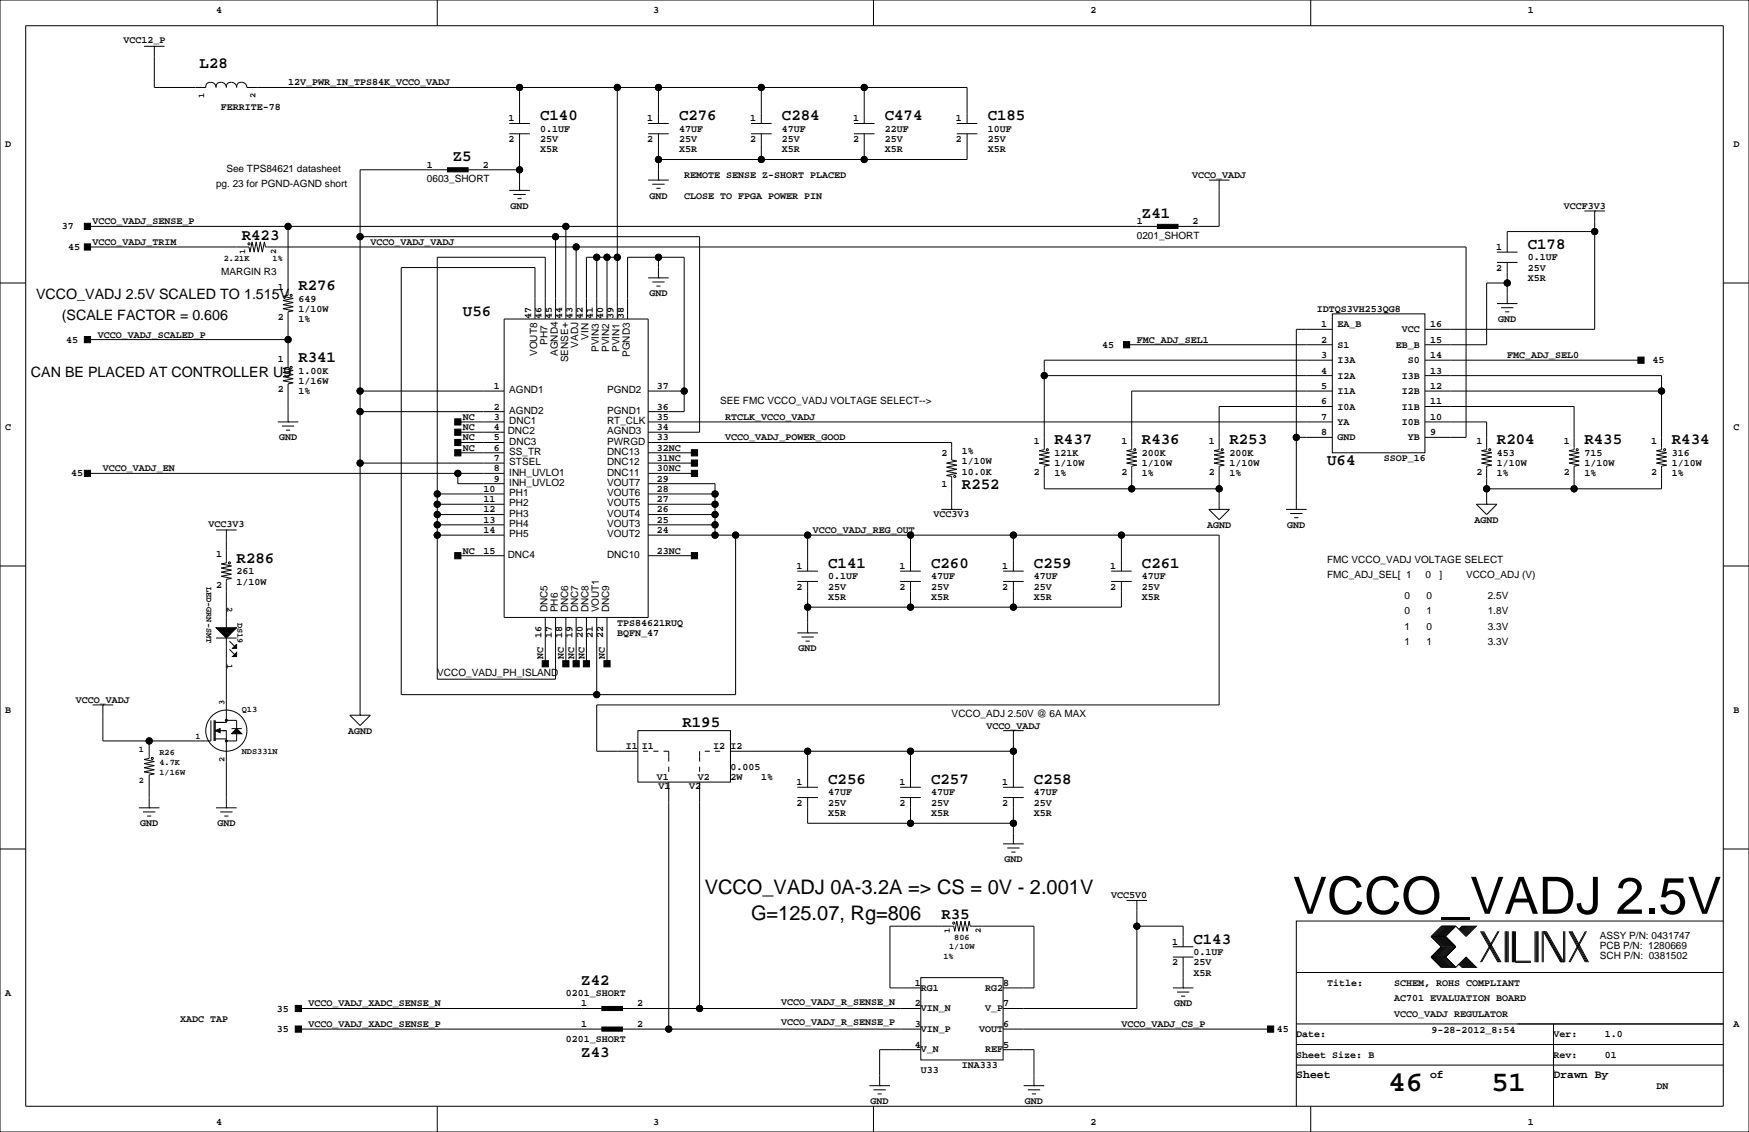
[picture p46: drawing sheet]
<svg xmlns="http://www.w3.org/2000/svg" width="432mm" height="279mm" viewBox="0 0 432 279" stroke-linecap="round" stroke-linejoin="round" font-family="sans-serif">
<defs><g id="words">
<text font-size="12.7" x="319.2" y="225.5">VCCO_VADJ 2.5V</text>
<g font-size="7.1">
<text x="342.8" y="269.3">46</text>
<text x="368.2" y="269.3">51</text>
</g>
<g font-size="4.9">
<text x="174" y="220.8">VCCO_VADJ 0A-3.2A =&gt; CS = 0V - 2.001V</text>
<text x="185.4" y="227.1">G=125.07, Rg=806</text>
</g>
<g font-size="3.9">
<text x="49.3" y="16.7">L28</text>
<text x="133.3" y="29.7">C140</text>
<text x="167.6" y="29.7">C276</text>
<text x="193" y="29.7">C284</text>
<text x="218.4" y="29.7">C474</text>
<text x="243.8" y="29.7">C185</text>
<text x="111.8" y="39.8">Z5</text>
<text x="281.9" y="53.8">Z41</text>
<text x="59.7" y="59.3">R423</text>
<text x="377.2" y="61.4">C178</text>
<text x="73.7" y="71.6">R276</text>
<text x="114.3" y="77.9">U56</text>
<text x="73.7" y="89.4">R341</text>
<text x="260.3" y="109.7">R437</text>
<text x="281.9" y="109.7">R436</text>
<text x="303.5" y="109.7">R253</text>
<text x="369.6" y="109.7">R204</text>
<text x="391.2" y="109.7">R435</text>
<text x="412.7" y="109.7">R434</text>
<text x="327.7" y="114.8">U64</text>
<text x="237.5" y="120.6">R252</text>
<text x="58.4" y="138.9">R286</text>
<text x="204.5" y="140.2">C141</text>
<text x="229.9" y="140.2">C260</text>
<text x="255.3" y="140.2">C259</text>
<text x="281.9" y="140.2">C261</text>
<text x="168.5" y="179.5">R195</text>
<text x="204.5" y="193.5">C256</text>
<text x="229.9" y="193.5">C257</text>
<text x="255.3" y="193.5">C258</text>
<text x="232.4" y="226.9">R35</text>
<text x="294.6" y="232.9">C143</text>
<text x="143.5" y="243">Z42</text>
<text x="143.5" y="260.8">Z43</text>
</g>
<g font-size="3.5">
<text x="8.9" y="73.9">VCCO_VADJ 2.5V SCALED TO 1.515V</text>
<text x="15.2" y="79">(SCALE FACTOR = 0.606</text>
<text x="7.6" y="92.9">CAN BE PLACED AT CONTROLLER U9</text>
</g>
<g font-size="2.8">
<text x="320" y="266.1">Sheet</text>
<text x="353.1" y="266.1">of</text>
<text x="383.5" y="266.1">Drawn By</text>
</g>
<g font-size="2.5">
<text x="53.3" y="3.3">4</text>
<text x="161.3" y="3.3">3</text>
<text x="269.2" y="3.3">2</text>
<text x="377.2" y="3.3">1</text>
<text x="30.5" y="10.7">VCC12_P</text>
<text x="71.1" y="21.1">12V_PWR_IN_TPS84K_VCCO_VADJ</text>
<text x="54.5" y="27.3">FERRITE-78</text>
<text x="125.5" y="30">1</text>
<text x="159.8" y="30">1</text>
<text x="185.2" y="30">1</text>
<text x="210.6" y="30">1</text>
<text x="236" y="30">1</text>
<text x="125.5" y="35.1">2</text>
<text x="133.3" y="32.5">0.1UF</text>
<text x="133.3" y="35.1">25V</text>
<text x="159.8" y="35.1">2</text>
<text x="167.6" y="32.5">47UF</text>
<text x="167.6" y="35.1">25V</text>
<text x="185.2" y="35.1">2</text>
<text x="193" y="32.5">47UF</text>
<text x="193" y="35.1">25V</text>
<text x="210.6" y="35.1">2</text>
<text x="218.4" y="32.5">22UF</text>
<text x="218.4" y="35.1">25V</text>
<text x="236" y="35.1">2</text>
<text x="243.8" y="32.5">10UF</text>
<text x="243.8" y="35.1">25V</text>
<text x="1.3" y="36.3">D</text>
<text x="105.4" y="41.4">1</text>
<text x="119.2" y="41.4">2</text>
<text x="133.3" y="37.6">X5R</text>
<text x="167.6" y="37.6">X5R</text>
<text x="193" y="37.6">X5R</text>
<text x="218.4" y="37.6">X5R</text>
<text x="243.8" y="37.6">X5R</text>
<text x="428" y="36.3">D</text>
<text x="53.3" y="46.3">pg. 23 for PGND-AGND short</text>
<text x="55.9" y="42.4">See TPS84621 datasheet</text>
<text x="105.4" y="45">0603_SHORT</text>
<text x="168.9" y="43.9">REMOTE SENSE Z-SHORT PLACED</text>
<text x="294.3" y="43.9">VCCO_VADJ</text>
<text x="126" y="51.6">GND</text>
<text x="160.3" y="49">GND</text>
<text x="168.9" y="49">CLOSE TO FPGA POWER PIN</text>
<text x="386.1" y="51.6">VCCF3V3</text>
<text x="15.2" y="56.6">37</text>
<text x="22.9" y="55.4">VCCO_VADJ_SENSE_P</text>
<text x="280.7" y="55.4">1</text>
<text x="280.7" y="59">0201_SHORT</text>
<text x="294.4" y="55.4">2</text>
<text x="16.8" y="61.7">45</text>
<text x="22.9" y="60.5">VCCO_VADJ_TRIM</text>
<text x="91.4" y="60.5">VCCO_VADJ_VADJ</text>
<text x="369.4" y="61.7">1</text>
<text x="377.2" y="64.3">0.1UF</text>
<text x="54.6" y="67.8">MARGIN R3</text>
<text x="68.6" y="71.5">1</text>
<text x="369.4" y="66.8">2</text>
<text x="377.2" y="66.8">25V</text>
<text x="377.2" y="69.3">X5R</text>
<text x="73.7" y="74.4">649</text>
<text x="73.7" y="77">1/10W</text>
<text x="160.3" y="73.2">GND</text>
<text x="325.1" y="77">IDTQS3VH253QG8</text>
<text x="24.1" y="83.3">VCCO_VADJ_SCALED_P</text>
<text x="68.6" y="79.1">2</text>
<text x="73.7" y="79.5">1%</text>
<text x="131.2" y="78.7" transform="rotate(-90 131.2 78.7)">47</text>
<text x="133.7" y="78.7" transform="rotate(-90 133.7 78.7)">46</text>
<text x="136.2" y="78.7" transform="rotate(-90 136.2 78.7)">45</text>
<text x="138.8" y="78.7" transform="rotate(-90 138.8 78.7)">44</text>
<text x="141.3" y="78.7" transform="rotate(-90 141.3 78.7)">43</text>
<text x="143.9" y="78.7" transform="rotate(-90 143.9 78.7)">42</text>
<text x="145.3" y="83.8" transform="rotate(-90 145.3 83.8)">VIN</text>
<text x="146.4" y="78.7" transform="rotate(-90 146.4 78.7)">41</text>
<text x="148.9" y="78.7" transform="rotate(-90 148.9 78.7)">40</text>
<text x="151.5" y="78.7" transform="rotate(-90 151.5 78.7)">39</text>
<text x="154" y="78.7" transform="rotate(-90 154 78.7)">38</text>
<text x="326.2" y="80.8">1</text>
<text x="330.2" y="80.8">EA_B</text>
<text x="346.1" y="82">VCC</text>
<text x="353.1" y="80.8">16</text>
<text x="369.9" y="79.5">GND</text>
<text x="16.3" y="84.6">45</text>
<text x="68.6" y="89.2">1</text>
<text x="132.6" y="87.9" transform="rotate(-90 132.6 87.9)">VOUT8</text>
<text x="135.2" y="85.1" transform="rotate(-90 135.2 85.1)">PH7</text>
<text x="137.7" y="87.9" transform="rotate(-90 137.7 87.9)">AGND4</text>
<text x="140.2" y="89.4" transform="rotate(-90 140.2 89.4)">SENSE+</text>
<text x="142.8" y="85.9" transform="rotate(-90 142.8 85.9)">VADJ</text>
<text x="147.9" y="86.9" transform="rotate(-90 147.9 86.9)">PVIN3</text>
<text x="150.4" y="86.9" transform="rotate(-90 150.4 86.9)">PVIN2</text>
<text x="152.9" y="86.9" transform="rotate(-90 152.9 86.9)">PVIN1</text>
<text x="155.5" y="88.1" transform="rotate(-90 155.5 88.1)">PGND3</text>
<text x="272.1" y="85.9">45</text>
<text x="280.7" y="84.6">FMC_ADJ_SEL1</text>
<text x="326.2" y="84.6">2</text>
<text x="326.2" y="88.4">3</text>
<text x="330.2" y="85.9">S1</text>
<text x="330.2" y="89.7">I3A</text>
<text x="344.6" y="85.9">EB_B</text>
<text x="347.6" y="89.7">S0</text>
<text x="353.1" y="84.6">15</text>
<text x="353.1" y="88.4">14</text>
<text x="372.1" y="88.4">FMC_ADJ_SEL0</text>
<text x="408" y="89.7">45</text>
<text x="73.7" y="92.2">1.00K</text>
<text x="73.7" y="94.7">1/16W</text>
<text x="326.2" y="92.2">4</text>
<text x="330.2" y="93.5">I2A</text>
<text x="346.1" y="93.5">I3B</text>
<text x="353.1" y="92.2">13</text>
<text x="68.6" y="96.9">2</text>
<text x="73.7" y="97.3">1%</text>
<text x="121.9" y="96">1</text>
<text x="121.9" y="101.1">2</text>
<text x="125.7" y="97.1">AGND1</text>
<text x="149.9" y="97.1">PGND2</text>
<text x="162.1" y="101.1">36</text>
<text x="162.1" y="96">37</text>
<text x="177.8" y="99.6">SEE FMC VCCO_VADJ VOLTAGE SELECT--&gt;</text>
<text x="326.2" y="99.8">6</text>
<text x="326.2" y="96">5</text>
<text x="330.2" y="101.1">I0A</text>
<text x="330.2" y="97.3">I1A</text>
<text x="346.1" y="97.3">I2B</text>
<text x="346.1" y="101.1">I1B</text>
<text x="353.1" y="96">12</text>
<text x="353.1" y="99.8">11</text>
<text x="1.3" y="106.2">C</text>
<text x="114.3" y="103.6">NC</text>
<text x="114.3" y="106.2">NC</text>
<text x="121.9" y="103.6">3</text>
<text x="121.9" y="106.2">4</text>
<text x="125.4" y="107.2">DNC2</text>
<text x="125.7" y="102.1">AGND2</text>
<text x="125.7" y="104.7">DNC1</text>
<text x="149.9" y="107.2">AGND3</text>
<text x="149.9" y="102.1">PGND1</text>
<text x="149.9" y="104.7">RT_CLK</text>
<text x="162.1" y="106.2">34</text>
<text x="162.1" y="103.6">35</text>
<text x="179.1" y="103.6">RTCLK_VCCO_VADJ</text>
<text x="326.2" y="103.6">7</text>
<text x="326.2" y="107.4">8</text>
<text x="330.2" y="104.9">YA</text>
<text x="346.1" y="104.9">I0B</text>
<text x="353.1" y="103.6">10</text>
<text x="353.1" y="107.4">9</text>
<text x="428" y="106.2">C</text>
<text x="68.9" y="108.7">GND</text>
<text x="114.3" y="108.7">NC</text>
<text x="114.3" y="111.3">NC</text>
<text x="121.9" y="108.7">5</text>
<text x="121.9" y="111.3">6</text>
<text x="121.9" y="113.8">7</text>
<text x="125.7" y="109.8">DNC3</text>
<text x="125.7" y="112.3">SS_TR</text>
<text x="149.9" y="112.3">DNC13</text>
<text x="149.9" y="109.8">PWRGD</text>
<text x="162.1" y="113.8">31NC</text>
<text x="162.1" y="111.3">32NC</text>
<text x="162.1" y="108.7">33</text>
<text x="179.1" y="108.7">VCCO_VADJ_POWER_GOOD</text>
<text x="232.4" y="112.5">2</text>
<text x="237.5" y="112.1">1%</text>
<text x="255.3" y="109.6">1</text>
<text x="260.3" y="112.5">121K</text>
<text x="276.9" y="109.6">1</text>
<text x="281.9" y="112.5">200K</text>
<text x="298.5" y="109.6">1</text>
<text x="303.5" y="112.5">200K</text>
<text x="330.2" y="108.7">GND</text>
<text x="341.6" y="113.8">SSOP_16</text>
<text x="347.6" y="108.7">YB</text>
<text x="364.5" y="109.6">1</text>
<text x="369.6" y="112.5">453</text>
<text x="386.1" y="109.6">1</text>
<text x="391.2" y="112.5">715</text>
<text x="407.7" y="109.6">1</text>
<text x="412.7" y="112.5">316</text>
<text x="17.6" y="117.6">45</text>
<text x="25.4" y="116.3">VCCO_VADJ_EN</text>
<text x="121.9" y="116.3">8</text>
<text x="121.9" y="118.9">9</text>
<text x="125.7" y="117.4">INH_UVLO1</text>
<text x="125.7" y="119.9">INH_UVLO2</text>
<text x="125.7" y="114.8">STSEL</text>
<text x="149.9" y="117.4">DNC11</text>
<text x="149.9" y="114.8">DNC12</text>
<text x="149.9" y="119.9">VOUT7</text>
<text x="162.1" y="116.3">30NC</text>
<text x="162.1" y="118.9">29</text>
<text x="237.5" y="117.2">10.0K</text>
<text x="237.5" y="114.6">1/10W</text>
<text x="255.3" y="117.2">2</text>
<text x="260.3" y="115.1">1/10W</text>
<text x="260.3" y="117.6">1%</text>
<text x="276.9" y="117.2">2</text>
<text x="281.9" y="115.1">1/10W</text>
<text x="281.9" y="117.6">1%</text>
<text x="298.5" y="117.2">2</text>
<text x="303.5" y="115.1">1/10W</text>
<text x="303.5" y="117.6">1%</text>
<text x="364.5" y="117.2">2</text>
<text x="369.6" y="115.1">1/10W</text>
<text x="369.6" y="117.6">1%</text>
<text x="386.1" y="117.2">2</text>
<text x="391.2" y="115.1">1/10W</text>
<text x="391.2" y="117.6">1%</text>
<text x="407.7" y="117.2">2</text>
<text x="412.7" y="115.1">1/10W</text>
<text x="412.7" y="117.6">1%</text>
<text x="119.4" y="121.4">10</text>
<text x="119.4" y="124">11</text>
<text x="125.7" y="122.5">PH1</text>
<text x="125.7" y="125">PH2</text>
<text x="149.9" y="125">VOUT5</text>
<text x="149.9" y="122.5">VOUT6</text>
<text x="162.1" y="124">27</text>
<text x="162.1" y="121.4">28</text>
<text x="232.4" y="120.1">1</text>
<text x="51.4" y="130.1">VCC3V3</text>
<text x="119.4" y="126.5">12</text>
<text x="119.4" y="129">13</text>
<text x="119.4" y="131.6">14</text>
<text x="125.7" y="127.5">PH3</text>
<text x="125.7" y="130.1">PH4</text>
<text x="149.9" y="130.1">VOUT3</text>
<text x="149.9" y="127.5">VOUT4</text>
<text x="162.1" y="131.6">24</text>
<text x="162.1" y="129">25</text>
<text x="162.1" y="126.5">26</text>
<text x="200.7" y="131.6">VCCO_VADJ_REG_OUT</text>
<text x="230.5" y="127.6">VCC3V3</text>
<text x="298" y="130.3">AGND</text>
<text x="317.8" y="130.3">GND</text>
<text x="364.1" y="129">AGND</text>
<text x="53.3" y="137.5">1</text>
<text x="114.3" y="136.7">NC</text>
<text x="119.4" y="136.7">15</text>
<text x="125.4" y="137.7">DNC4</text>
<text x="125.7" y="132.6">PH5</text>
<text x="149.9" y="137.7">DNC10</text>
<text x="149.9" y="132.6">VOUT2</text>
<text x="162.1" y="136.7">23NC</text>
<text x="58.4" y="141.7">261</text>
<text x="196.6" y="140.5">1</text>
<text x="204.5" y="143">0.1UF</text>
<text x="222" y="140.5">1</text>
<text x="229.9" y="143">47UF</text>
<text x="247.4" y="140.5">1</text>
<text x="255.3" y="143">47UF</text>
<text x="274.1" y="140.5">1</text>
<text x="281.9" y="143">47UF</text>
<text x="327.7" y="142.8">FMC_ADJ_SEL[ 1</text>
<text x="327.7" y="139">FMC VCCO_VADJ VOLTAGE SELECT</text>
<text x="352" y="142.8">0</text>
<text x="355.4" y="142.8">]</text>
<text x="361.9" y="142.8">VCCO_ADJ (V)</text>
<text x="53.3" y="145.1">2</text>
<text x="58.4" y="144.3">1/10W</text>
<text x="196.6" y="145.5">2</text>
<text x="204.5" y="145.5">25V</text>
<text x="204.5" y="148.1">X5R</text>
<text x="222" y="145.5">2</text>
<text x="229.9" y="145.5">25V</text>
<text x="229.9" y="148.1">X5R</text>
<text x="247.4" y="145.5">2</text>
<text x="255.3" y="145.5">25V</text>
<text x="255.3" y="148.1">X5R</text>
<text x="274.1" y="145.5">2</text>
<text x="281.9" y="145.5">25V</text>
<text x="281.9" y="148.1">X5R</text>
<text x="346.7" y="147.9">0</text>
<text x="352.2" y="147.9">0</text>
<text x="367.3" y="147.9">2.5V</text>
<text x="135.2" y="151.1" transform="rotate(-90 135.2 151.1)">DNC5</text>
<text x="137.7" y="151.1" transform="rotate(-90 137.7 151.1)">PH6</text>
<text x="140.2" y="151.1" transform="rotate(-90 140.2 151.1)">DNC6</text>
<text x="142.8" y="151.1" transform="rotate(-90 142.8 151.1)">DNC7</text>
<text x="145.3" y="151.1" transform="rotate(-90 145.3 151.1)">DNC8</text>
<text x="147.9" y="151.1" transform="rotate(-90 147.9 151.1)">VOUT1</text>
<text x="150.4" y="151.1" transform="rotate(-90 150.4 151.1)">DNC9</text>
<text x="152.4" y="154.4">TPS84621RUQ</text>
<text x="346.7" y="151.7">0</text>
<text x="346.7" y="155.5">1</text>
<text x="352.2" y="151.7">1</text>
<text x="352.2" y="155.5">0</text>
<text x="367.3" y="151.7">1.8V</text>
<text x="367.3" y="155.5">3.3V</text>
<text x="133.7" y="157.5" transform="rotate(-90 133.7 157.5)">16</text>
<text x="136.2" y="157.5" transform="rotate(-90 136.2 157.5)">17</text>
<text x="138.8" y="157.5" transform="rotate(-90 138.8 157.5)">18</text>
<text x="141.3" y="157.5" transform="rotate(-90 141.3 157.5)">19</text>
<text x="143.9" y="157.5" transform="rotate(-90 143.9 157.5)">20</text>
<text x="146.4" y="157.5" transform="rotate(-90 146.4 157.5)">21</text>
<text x="148.9" y="157.5" transform="rotate(-90 148.9 157.5)">22</text>
<text x="152.4" y="157">BQFN_47</text>
<text x="197.2" y="160.8">GND</text>
<text x="346.7" y="159.3">1</text>
<text x="352.2" y="159.3">1</text>
<text x="367.3" y="159.3">3.3V</text>
<text x="107.9" y="166.9">VCCO_VADJ_PH_ISLAND</text>
<text x="134.1" y="162.6" transform="rotate(-90 134.1 162.6)">NC</text>
<text x="139.2" y="162.6" transform="rotate(-90 139.2 162.6)">NC</text>
<text x="141.7" y="162.6" transform="rotate(-90 141.7 162.6)">NC</text>
<text x="144.3" y="162.6" transform="rotate(-90 144.3 162.6)">NC</text>
<text x="149.4" y="162.6" transform="rotate(-90 149.4 162.6)">NC</text>
<text x="18.7" y="173.5">VCCO_VADJ</text>
<text x="1.3" y="176">B</text>
<text x="234.9" y="177.1">VCCO_ADJ 2.50V @ 6A MAX</text>
<text x="243.5" y="179.8">VCCO_VADJ</text>
<text x="428" y="176">B</text>
<text x="85.9" y="181.1">AGND</text>
<text x="154.5" y="184.9">I1</text>
<text x="158.5" y="184.8">I1</text>
<text x="176.1" y="184.8">I2</text>
<text x="180.3" y="184.9">I2</text>
<text x="180.3" y="190">0.005</text>
<text x="162.1" y="192.5">V1</text>
<text x="162.6" y="194.7">V1</text>
<text x="170.2" y="194.7">V2</text>
<text x="172.3" y="192.5">V2</text>
<text x="180.3" y="192.5">2W</text>
<text x="188" y="192.5">1%</text>
<text x="196.6" y="193.8">1</text>
<text x="204.5" y="196.3">47UF</text>
<text x="222" y="193.8">1</text>
<text x="229.9" y="196.3">47UF</text>
<text x="247.4" y="193.8">1</text>
<text x="255.3" y="196.3">47UF</text>
<text x="34.6" y="204">GND</text>
<text x="53.7" y="204">GND</text>
<text x="196.6" y="198.9">2</text>
<text x="204.5" y="198.9">25V</text>
<text x="204.5" y="201.4">X5R</text>
<text x="222" y="198.9">2</text>
<text x="229.9" y="198.9">25V</text>
<text x="229.9" y="201.4">X5R</text>
<text x="247.4" y="198.9">2</text>
<text x="255.3" y="198.9">25V</text>
<text x="255.3" y="201.4">X5R</text>
<text x="248" y="212.9">GND</text>
<text x="274.3" y="221.7">VCC5V0</text>
<text x="289.3" y="233.2">1</text>
<text x="395" y="231.7">ASSY P/N: 0431747</text>
<text x="289.3" y="238.3">2</text>
<text x="294.6" y="235.7">0.1UF</text>
<text x="294.6" y="238.3">25V</text>
<text x="395" y="236.8">SCH P/N: 0381502</text>
<text x="395" y="234.2">PCB P/N: 1280669</text>
<text x="1.3" y="245.9">A</text>
<text x="139.7" y="245.9">0201_SHORT</text>
<text x="225.8" y="243.3">1</text>
<text x="227.3" y="244.5">RG1</text>
<text x="243.2" y="244.5">RG2</text>
<text x="247.6" y="243.3">8</text>
<text x="294.6" y="240.8">X5R</text>
<text x="327.7" y="243.3">Title:</text>
<text x="344.2" y="243.3">SCHEM, ROHS COMPLIANT</text>
<text x="68.4" y="249.7">35</text>
<text x="76.2" y="248.4">VCCO_VADJ_XADC_SENSE_N</text>
<text x="143.5" y="248.4">1</text>
<text x="157.3" y="248.4">2</text>
<text x="192.8" y="248">VCCO_VADJ_R_SENSE_N</text>
<text x="225.8" y="248.4">2</text>
<text x="227.3" y="249.6">VIN_N</text>
<text x="243.2" y="249.6">V_P</text>
<text x="247.6" y="248.4">7</text>
<text x="289.9" y="248.4">GND</text>
<text x="344.2" y="247.1">AC701 EVALUATION BOARD</text>
<text x="344.2" y="251">VCCO_VADJ REGULATOR</text>
<text x="44.4" y="252.2">XADC TAP</text>
<text x="68.4" y="254.8">35</text>
<text x="76.2" y="253.5">VCCO_VADJ_XADC_SENSE_P</text>
<text x="139.7" y="257.3">0201_SHORT</text>
<text x="143.5" y="253.5">1</text>
<text x="157.3" y="253.5">2</text>
<text x="192.8" y="253.1">VCCO_VADJ_R_SENSE_P</text>
<text x="225.8" y="253.5">3</text>
<text x="227.3" y="254.7">VIN_P</text>
<text x="241.7" y="254.7">VOUT</text>
<text x="247.6" y="253.5">6</text>
<text x="276.9" y="253.5">VCCO_VADJ_CS_P</text>
<text x="315.3" y="254.8">45</text>
<text x="320" y="256">Date:</text>
<text x="353.4" y="255">9-28-2012_8:54</text>
<text x="383.5" y="256">Ver:</text>
<text x="396.2" y="256">1.0</text>
<text x="428" y="253.5">A</text>
<text x="225.8" y="258.6">4</text>
<text x="227.3" y="259.8">V_N</text>
<text x="237.5" y="263.7">INA333</text>
<text x="243.2" y="259.8">REF</text>
<text x="247.6" y="258.6">5</text>
<text x="320" y="261.1">Sheet Size: B</text>
<text x="383.5" y="261.1">Rev:</text>
<text x="396.2" y="261.1">01</text>
<text x="227.3" y="264.9">U33</text>
<text x="408.9" y="268.7">DN</text>
<text x="214.9" y="272.5">GND</text>
<text x="253" y="272.5">GND</text>
<text x="53.3" y="277.6">4</text>
<text x="161.3" y="277.6">3</text>
<text x="269.2" y="277.6">2</text>
<text x="377.2" y="277.6">1</text>
</g>
<g font-size="2.1">
<text x="50.4" y="24.1" transform="rotate(-90 50.4 24.1)">1</text>
<text x="63.1" y="24.1" transform="rotate(-90 63.1 24.1)">2</text>
<text x="55.2" y="64.3">2.21K</text>
<text x="60.5" y="62.7" transform="rotate(-90 60.5 62.7)">1</text>
<text x="67.3" y="64.3">1%</text>
<text x="68.1" y="62.7" transform="rotate(-90 68.1 62.7)">2</text>
<text x="51" y="144.8" transform="rotate(90 51 144.8)">LED-GRN-SMT</text>
<text x="56.1" y="149.9" transform="rotate(90 56.1 149.9)">2</text>
<text x="58.6" y="153.7" transform="rotate(90 58.6 153.7)">DS19</text>
<text x="56.1" y="163.8" transform="rotate(90 56.1 163.8)">1</text>
<text x="55.4" y="174" transform="rotate(-90 55.4 174)">3</text>
<text x="59.7" y="175.8">Q13</text>
<text x="34.3" y="185.5">1</text>
<text x="48.3" y="182.4">1</text>
<text x="39.4" y="186.3">R26</text>
<text x="39.4" y="188.8">4.7K</text>
<text x="39.4" y="191.3">1/16W</text>
<text x="55.4" y="188" transform="rotate(-90 55.4 188)">2</text>
<text x="59.7" y="186">NDS331N</text>
<text x="34.3" y="193.2">2</text>
<text x="234.5" y="230.4" transform="rotate(-90 234.5 230.4)">1</text>
<text x="235.6" y="232">806</text>
<text x="242.1" y="230.4" transform="rotate(-90 242.1 230.4)">2</text>
<text x="232.9" y="236.8">1%</text>
<text x="234.3" y="234.3">1/10W</text>
</g>
</g></defs>
<g fill="none" stroke="#000" stroke-width=".25">
<path d="M0 0h431.8v279.4h-431.8zM6.3 6.4h419.1v266.6h-419.1zM35.6 11.4h5M38.1 11.4h.1M38.1 11.4v10.2h12.7M107.9 0v6.4M215.6 0v6.4M323.6 0v6.4M52.1 20.4a1.02 1.02 0 0 0-1.3 1.2M52.1 20.3a1.27 1.27 0 0 1 1.2 1.3M54.6 20.4a1.02 1.02 0 0 0-1.2 1.2M54.6 20.3a1.27 1.27 0 0 1 1.3 1.3"/>
<path d="M57.1 20.4a1.02 1.02 0 0 0-1.2 1.2M57.1 20.3a1.27 1.27 0 0 1 1.3 1.3 1.05 1.05 0 0 1 1.3-1.2M59.7 20.3a1.27 1.27 0 0 1 1.3 1.3h177.8v8.9M125.7 33h5.1M125.7 30.5h5.1M128.3 21.6v8.9M128.3 33v14M152.4 21.6v57.1M160 33h5.1M160 30.5h5.1M162.6 21.6v8.9M162.6 33v11.4"/>
<path d="M185.4 33h5.1M185.4 30.5h5.1M188 21.6v8.9M188 33v6.4M210.8 33h5.1M210.8 30.5h5.1M213.4 21.6v8.9M213.4 33v6.4M236.2 33h5.1M236.2 30.5h5.1M238.8 33v6.4h-76.2M21.6 55.9h264.2"/>
<path d="M71.1 55.9v17l-1.3 .3 2.6 .5-2.6 .5 2.6 .5-2.6 .5 2.6 .5-2.6 .5 2.6 .5-1.3 .3v13.7l-1.3 .2 2.6 .5-2.6 .5 2.6 .6-2.6 .5 2.6 .5-2.6 .5 2.6 .5-1.3 .2v9.4M88.9 58.4h83.8v48.3h-12.7M110.5 41.9h-21.6v134.6M115.6 41.9h12.7M125.7 47h5.1M126.7 48h3.1M127.8 49h1M128.3 47h.1M137.2 58.4v20.3M139.7 55.9v22.8M160 44.4h5.1M161 45.5h3.1"/>
<path d="M162.1 46.5h1M162.6 44.4h.1M298.4 44.4h5.1M301 44.4h.1M301 44.4v11.5h-10.2M391.2 52.1h5M393.7 52.1h.1M393.7 52.1v29.2h-41.9M393.7 57.2h-21.6v5M0 69.8h6.3M21.6 61h39.9l.2 1.2 .5-2.5 .5 2.5 .5-2.5 .6 2.5 .5-2.5 .5 2.5 .5-2.5 .2 1.3h296.4v46.9h-10.1M124.5 78.7h35.5v73.7h-35.5z"/>
<path d="M132.1 78.7v-12.7h-33v105.4h82.5v-39.3M134.6 78.7v-15.2h-26.7v104.1h29.3v-15.2M142.2 61v17.7M147.3 63.5v15.2M149.9 63.5v15.2M152.4 63.5h-7.6v15.2M154.9 78.7v-15.2h14v38.1h-8.9M160 68.6h5.1M161 69.6h3.1M162.1 70.6h1M162.6 68.6h.1M162.6 63.5v5.1"/>
<path d="M328.9 77.5h22.9v34.3h-22.9zM369.6 64.8h5M369.6 62.2h5M369.6 74.9h5M370.6 75.9h3M371.6 77h1M372.1 74.9h.1M372.1 64.8v10.1M372.1 69.8h-5.1v15.3h-15.2M425.4 69.8h6.4M21.6 83.8h49.5M88.9 96.5h35.6"/>
<path d="M160 96.5h8.9M257.8 92.7h71.1M278.1 85.1h50.8M328.9 96.5h-49.5v14.5l-1.3 .3 2.6 .5-2.6 .5 2.6 .5-2.6 .5 2.6 .5-2.6 .5 2.6 .5-1.3 .3v5.6M328.9 88.9h-71.1v22.1l-1.3 .3 2.6 .5-2.6 .5 2.6 .5-2.6 .5 2.6 .5-2.6 .5 2.6 .5-1.3 .3v5.6h43.2M328.9 81.3h-8.9v44.4M351.8 92.7h58.4v18.3l-1.3 .3 2.6 .5-2.6 .5 2.6 .5-2.6 .5 2.6 .5-2.6 .5 2.6 .5-1.3 .3v5.6h-43.2M351.8 96.5h58.4M351.8 88.9h53.3M21.6 116.8h102.9M68.6 104.1h5.1M69.6 105.2h3"/>
<path d="M70.6 106.2h1M71.1 104.1h.1M88.9 114.3h35.6M88.9 101.6h35.6M113 104.1h11.5M113 111.8h11.5M113 109.2h11.5M113 106.7h11.5M113 116.8v2.6h11.5M160 104.1h168.9M160 111.8h11.4M160 109.2h74.9v4.3l1.3 .3-2.5 .5 2.5 .5-2.5 .5 2.5 .5-2.5 .5 2.5 .5-2.5 .5 1.2 .3v8.1"/>
<path d="M160 116.8h11.4M160 114.3h11.4M160 119.4h16.5v12.7M320 107.9h8.9M328.9 100.3h-27.9v10.7l-1.3 .3 2.6 .5-2.6 .5 2.6 .5-2.6 .5 2.6 .5-2.6 .5 2.6 .5-1.3 .3v10.6M351.8 104.1h15.2v6.9l-1.2 .3 2.5 .5-2.5 .5 2.5 .5-2.5 .5 2.5 .5-2.5 .5 2.5 .5-1.3 .3v9.4M351.8 100.3h36.8v10.7l-1.3 .3 2.6 .5-2.6 .5 2.6 .5-2.6 .5 2.6 .5-2.6 .5 2.6 .5-1.3 .3v5.6M0 139.7h6.3M53.3 130.8h5.1M55.9 130.8h.1M55.9 130.8v8.1l-1.3 .3 2.5 .5-2.5 .5 2.5 .5-2.5 .5 2.5 .5-2.5 .5 2.5 .5-1.2 .3v11.9M107.9 132.1h16.6"/>
<path d="M107.9 129.5h16.6M107.9 127h16.6M107.9 124.5h16.6M107.9 121.9h16.6M113 137.2h11.5M160 132.1h141v41.9h-153.7v11.4h10.2M160 129.5h16.5M160 127h16.5M160 124.5h16.5M160 121.9h16.5M160 137.2h11.4M199.4 132.1v8.9"/>
<path d="M224.8 132.1v8.9M232.4 125.7h5.1M234.9 125.7h.1M250.2 132.1v8.9M276.9 132.1v8.9M298.4 125.7h5.1l-2.5 2.6zM301 125.7h.1M317.5 125.7h5.1M318.5 126.7h3.1M319.5 127.8h1M320 125.7h.1M364.5 124.5h5.1l-2.6 2.5z"/>
<path d="M367 124.5h.1M425.4 139.7h6.4M53.3 157.5h5.1M55.9 157.5v20.8h-2.8M56.6 158.2l1.3 1.3M134.6 152.4v11.4M139.7 152.4v11.4M142.2 152.4v11.4M144.8 152.4v11.4M147.3 152.4v19M149.9 152.4v11.4M196.8 143.5h5.1"/>
<path d="M196.8 141h5.1M196.8 156.2h5.1M197.9 157.2h3M198.9 158.2h1M199.4 156.2h.1M199.4 143.5v12.7M222.2 143.5h5.1M222.2 141h5.1M224.8 143.5v6.4M247.6 143.5h5.1M247.6 141h5.1M250.2 143.5v6.4"/>
<path d="M274.3 143.5h5.1M274.3 141h5.1M276.9 143.5v6.4h-77.5M22.9 174h5M25.4 174h.1M25.4 174v8.9h26.7v-5.1M52.8 177.8v5.1M53.1 177.8v5.1M55.9 177.8h2.5v2M56.6 160.3l1.3 1.2M57.1 179.8h2.6M86.4 176.5h5l-2.5 2.6z"/>
<path d="M88.9 176.5h.1M34.3 199.4h5.1M36.8 199.4h.1M36.8 182.9v4.3l-1.2 .3 2.5 .5-2.5 .5 2.5 .5-2.5 .5 2.5 .5-2.5 .5 2.5 .5-1.3 .3v8.1M53.1 182.4h2.8M53.3 199.4h5.1M54.4 180.3h1.5v19.1M55.9 199.4h.1M58.4 181.1v1.8h-2.5M157.5 180.3h22.8v12.7h-22.8zM158.7 185.4h1.3M161.3 185.4h1.3"/>
<path d="M163.8 185.4h1.3v2.6M165.1 189.2v1.3M165.1 193v61M172.7 185.4v2.6M172.7 189.2v1.3M172.7 193v55.9M174 185.4h1.3M176.5 185.4h1.3M180.3 185.4h69.9M196.8 196.8h5.1M196.8 194.3h5.1M199.4 185.4v8.9"/>
<path d="M199.4 196.8v6.4h50.8M222.2 196.8h5.1M222.2 194.3h5.1M224.8 185.4v8.9M224.8 196.8v6.4M247.6 196.8h5.1M247.6 194.3h5.1M247.6 180.3h5.1M250.2 180.3h.1M250.2 180.3v14M250.2 196.8v11.5M0 209.5h6.3"/>
<path d="M35.3 200.4h3.1M36.3 201.4h1M54.4 200.4h3M55.4 201.4h1M247.6 208.3h5.1M248.7 209.3h3M249.7 210.3h1M250.2 208.3h.1M425.4 209.5h6.4M278.1 222.2h5.1M280.7 222.2h.1M280.7 228.6h11.4v5.1"/>
<path d="M280.7 222.2v26.7h-33.1M289.6 236.2h5M289.6 233.7h5M292.1 236.2v7.6M353.3 236.2h3.6M353.3 236.2l2.6 2.6h3.5M353.3 231.1l2.6 2.6-2.6 2.5M353.3 231.1h3.6M356.1 228.6l-2.5 2.5 2.5 2.6-2.5 2.5 2.5 2.6M356.4 228.6l-2.6 2.5 2.6 2.6-2.6 2.5 2.6 2.6M356.6 228.6l-2.5 2.5 2.5 2.6-2.5 2.5 2.5 2.6M356.9 228.6l-2.6 2.5 2.6 2.6-2.6 2.5 2.6 2.6"/>
<path d="M356.9 231.1l2.5 2.6-2.5 2.5M356.9 236.2l2.5 2.6M357.1 228.6l-2.5 2.5 2.5 2.6-2.5 2.5 2.5 2.6M357.4 228.6l-2.6 2.5 2.6 2.6-2.6 2.5 2.6 2.6M357.6 228.6l-2.5 2.5 2.5 2.6-2.5 2.5 2.5 2.6M357.9 228.6l-2.6 2.5 2.6 2.6-2.6 2.5 2.6 2.6M358.1 228.6l-2.5 2.5 2.5 2.6-2.5 2.5 2.5 2.6M358.4 228.6l-2.5 2.5 2.5 2.6-2.5 2.5 2.5 2.6M358.6 228.6l-2.5 2.5 2.5 2.6-2.5 2.5 2.5 2.6M358.9 228.6l-2.5 2.5 2.5 2.6-2.5 2.5 2.5 2.6M359.2 228.6l-2.6 2.5 2.6 2.6-2.6 2.5 2.6 2.6M359.4 228.6l2.5 2.5 2.6-2.5h-3.6l-.7 .8"/>
<path d="M359.4 228.6h-3.5l-2.6 2.5M359.4 228.6l-2.5 2.5M360.2 238l.7 .8h3.6l-2.6-2.6-2.5 2.6M360.4 237.7l1 1.1M360.4 238l.8 .8M360.7 237.5l1.2 1.3M360.7 237.7l1 1.1M360.9 237.2l1.6 1.6M360.9 237.5l1.3 1.3M361.2 237l1.8 1.8M361.2 237.2l1.5 1.6M361.2 228.6l-.8 .8"/>
<path d="M361.4 236.7l2.1 2.1M361.4 237l1.8 1.8M361.4 228.6l-1 1M361.7 236.5l2.3 2.3M361.7 236.7l2 2.1M361.7 228.6l-1 1M361.9 236.5l2.3 2.3M361.9 228.6l-1.2 1.3M362.2 228.6l-1.3 1.3M362.5 228.6l-1.6 1.5M362.7 228.6l-1.5 1.5M363 228.6l-1.8 1.8"/>
<path d="M363.2 228.6l-1.8 1.8M363.5 228.6l-2.1 2M363.7 228.6l-2 2M364 228.6l-2.3 2.3M364.2 228.6l-2.3 2.3M365.5 229.9l4.3 7.6M365.8 229.9l4.3 7.6M366 229.9l4.3 7.6M366.3 229.9l4.3 7.6M369.8 229.9l-4.3 7.6M370.1 229.9l-4.3 7.6M371.6 229.9v7.6"/>
<path d="M371.9 229.9v7.6M372.1 229.9v7.6M372.4 229.9v7.6M373.4 229.9v7.6M373.6 229.9v7.6M373.9 229.9v7.6M374.1 229.9v7.6h3.9M374.1 237.2h3.9M379 229.9v7.6M379.2 229.9v7.6M379.5 229.9v7.6M379.7 229.9v7.6"/>
<path d="M380.7 229.9v7.6M381 237.5v-7.6l4.3 7.6M381.3 229.9l4.3 7.6M381.5 229.9l4.3 7.6M381.8 229.9l4.3 7.6v-7.6M386.3 229.9v7.6M387.3 229.9l4.1 7.6M387.6 229.9l4.1 7.6M387.9 229.9l4 7.6M388.1 229.9l4.1 7.6M391.4 229.9l-4.1 7.6M391.7 229.9l-4.1 7.6"/>
<path d="M425.4 227.3h-105.4v35.6M73.7 254h74.9M73.7 248.9h74.9M153.7 254h73.6M153.7 248.9h73.6M227.3 241.3h20.3v20.3h-20.3zM227.3 243.8h-7.6v-15.2h15.8l.2 1.3 .5-2.6 .5 2.6 .5-2.6 .5 2.6 .6-2.6 .5 2.6 .5-2.6 .2 1.3h15.8v15.2h-7.7M227.3 259.1h-10.1v8.9M247.6 259.1h7.7v8.9M247.6 254h66.1M289.6 243.8h5M290.6 244.9h3"/>
<path d="M291.6 245.9h1M292.1 243.8h.1M320 257.8h105.4M320 252.7h105.4M320 240h105.4M383.5 252.7v20.3M107.9 273v6.4M214.6 268h5.1M215.6 269h3.1M215.6 273v6.4M216.7 270h1M217.2 268h.1"/>
<path d="M252.7 268h5.1M253.7 269h3.1M254.8 270h1M255.3 268h.1M320 262.9v10.1M320 262.9h105.4M323.6 273v6.4M383.5 264.2h.1"/>
<circle cx="128.3" cy="21.6" r=".76"/>
<circle cx="152.4" cy="21.6" r=".76"/>
<circle cx="162.6" cy="21.6" r=".76"/>
<circle cx="162.6" cy="39.4" r=".76"/>
<circle cx="188" cy="21.6" r=".76"/>
<circle cx="188" cy="39.4" r=".76"/>
<circle cx="213.4" cy="21.6" r=".76"/>
<circle cx="213.4" cy="39.4" r=".76"/>
<circle cx="71.1" cy="55.9" r=".76"/>
<circle cx="88.9" cy="58.4" r=".76"/>
<circle cx="128.3" cy="41.9" r=".76"/>
<circle cx="137.2" cy="58.4" r=".76"/>
<circle cx="139.7" cy="55.9" r=".76"/>
<circle cx="393.7" cy="57.1" r=".76"/>
<circle cx="61.5" cy="60.2" r=".25"/>
<circle cx="71.9" cy="72.9" r=".25"/>
<circle cx="142.2" cy="61" r=".76"/>
<circle cx="147.3" cy="63.5" r=".76"/>
<circle cx="149.9" cy="63.5" r=".76"/>
<circle cx="152.4" cy="63.5" r=".76"/>
<circle cx="162.6" cy="63.5" r=".76"/>
<circle cx="372.1" cy="69.8" r=".76"/>
<circle cx="71.1" cy="83.8" r=".76"/>
<circle cx="71.9" cy="90.7" r=".25"/>
<circle cx="88.9" cy="96.5" r=".76"/>
<circle cx="168.9" cy="96.5" r=".76"/>
<circle cx="257.8" cy="92.7" r=".76"/>
<circle cx="410.2" cy="96.5" r=".76"/>
<circle cx="88.9" cy="101.6" r=".76"/>
<circle cx="88.9" cy="114.3" r=".76"/>
<circle cx="113" cy="116.8" r=".76"/>
<circle cx="235.7" cy="117.6" r=".25"/>
<circle cx="258.6" cy="111" r=".25"/>
<circle cx="280.2" cy="111" r=".25"/>
<circle cx="301.8" cy="111" r=".25"/>
<circle cx="320" cy="107.9" r=".76"/>
<circle cx="367.8" cy="111" r=".25"/>
<circle cx="389.4" cy="111" r=".25"/>
<circle cx="411" cy="111" r=".25"/>
<circle cx="56.6" cy="138.9" r=".25"/>
<circle cx="108" cy="132.1" r=".76"/>
<circle cx="108" cy="121.9" r=".76"/>
<circle cx="108" cy="127" r=".76"/>
<circle cx="108" cy="129.5" r=".76"/>
<circle cx="108" cy="124.5" r=".76"/>
<circle cx="176.5" cy="132.1" r=".76"/>
<circle cx="176.5" cy="121.9" r=".76"/>
<circle cx="176.5" cy="127" r=".76"/>
<circle cx="176.5" cy="129.5" r=".76"/>
<circle cx="176.5" cy="124.5" r=".76"/>
<circle cx="181.6" cy="132.1" r=".76"/>
<circle cx="199.4" cy="132.1" r=".76"/>
<circle cx="224.8" cy="132.1" r=".76"/>
<circle cx="250.2" cy="132.1" r=".76"/>
<circle cx="276.9" cy="132.1" r=".76"/>
<circle cx="279.4" cy="120.6" r=".76"/>
<circle cx="301" cy="120.6" r=".76"/>
<circle cx="367" cy="120.6" r=".76"/>
<circle cx="388.6" cy="120.6" r=".76"/>
<circle cx="199.4" cy="149.9" r=".76"/>
<circle cx="224.8" cy="149.9" r=".76"/>
<circle cx="250.2" cy="149.9" r=".76"/>
<circle cx="55.9" cy="177.8" r=".25"/>
<circle cx="147.3" cy="171.4" r=".76"/>
<circle cx="36.8" cy="182.9" r=".76"/>
<circle cx="37.6" cy="187.2" r=".25"/>
<circle cx="55.9" cy="180.3" r="5.1"/>
<circle cx="55.9" cy="182.9" r=".25"/>
<circle cx="199.4" cy="185.4" r=".76"/>
<circle cx="224.8" cy="185.4" r=".76"/>
<circle cx="250.2" cy="185.4" r=".76"/>
<circle cx="224.8" cy="203.2" r=".76"/>
<circle cx="250.2" cy="203.2" r=".76"/>
<circle cx="235.5" cy="227.8" r=".25"/>
<circle cx="280.7" cy="228.6" r=".76"/>
<circle cx="165.1" cy="254" r=".76"/>
<circle cx="172.7" cy="248.9" r=".76"/>
</g>
<g fill="#000" stroke="#000" stroke-width=".25">
<path d="M20.8 55.1h1.6v1.5h-1.6z" fill-rule="evenodd"/>
<path d="M110.5 41.4h5.1v1h-5.1z" fill-rule="evenodd"/>
<path d="M285.8 55.4h5v1h-5z" fill-rule="evenodd"/>
<path d="M20.8 60.2h1.6v1.5h-1.6z" fill-rule="evenodd"/>
<path d="M20.8 83.1h1.6v1.5h-1.6z" fill-rule="evenodd"/>
<path d="M277.4 84.3h1.5v1.6h-1.5z" fill-rule="evenodd"/>
<path d="M404.4 88.1h1.5v1.6h-1.5z" fill-rule="evenodd"/>
<path d="M20.8 116.1h1.6v1.5h-1.6z" fill-rule="evenodd"/>
<path d="M112.3 111h1.5v1.5h-1.5z" fill-rule="evenodd"/>
<path d="M112.3 108.5h1.5v1.5h-1.5z" fill-rule="evenodd"/>
<path d="M112.3 105.9h1.5v1.5h-1.5z" fill-rule="evenodd"/>
<path d="M112.3 103.4h1.5v1.5h-1.5z" fill-rule="evenodd"/>
<path d="M170.7 116.1h1.5v1.5h-1.5z" fill-rule="evenodd"/>
<path d="M170.7 113.5h1.5v1.6h-1.5z" fill-rule="evenodd"/>
<path d="M170.7 111h1.5v1.5h-1.5z" fill-rule="evenodd"/>
<path d="M112.3 136.4h1.5v1.5h-1.5z" fill-rule="evenodd"/>
<path d="M170.7 136.4h1.5v1.5h-1.5z" fill-rule="evenodd"/>
<path d="M53.3 154.9h5.1l-2.5 2.6z" fill-rule="evenodd"/>
<path d="M58.4 159v1h-1z" fill-rule="evenodd"/>
<path d="M57.4 162.1l1-1.1v1.1z" fill-rule="evenodd"/>
<path d="M133.9 163.1h1.5v1.5h-1.5z" fill-rule="evenodd"/>
<path d="M138.9 163.1h1.6v1.5h-1.6z" fill-rule="evenodd"/>
<path d="M141.5 163.1h1.5v1.5h-1.5z" fill-rule="evenodd"/>
<path d="M144 163.1h1.5v1.5h-1.5z" fill-rule="evenodd"/>
<path d="M149.1 163.1h1.5v1.5h-1.5z" fill-rule="evenodd"/>
<path d="M53.1 180.3l1.3-.5v1z" fill-rule="evenodd"/>
<path d="M57.1 181.1l1.3-1.3 1.3 1.3z" fill-rule="evenodd"/>
<path d="M72.9 248.2h1.5v1.5h-1.5z" fill-rule="evenodd"/>
<path d="M72.9 253.2h1.5v1.6h-1.5z" fill-rule="evenodd"/>
<path d="M148.6 248.4h5.1v1h-5.1z" fill-rule="evenodd"/>
<path d="M148.6 253.5h5.1v1h-5.1z" fill-rule="evenodd"/>
<path d="M312.9 253.2h1.6v1.6h-1.6z" fill-rule="evenodd"/>
<circle cx="128.3" cy="21.6" r=".76"/>
<circle cx="152.4" cy="21.6" r=".76"/>
<circle cx="162.6" cy="21.6" r=".76"/>
<circle cx="162.6" cy="39.4" r=".76"/>
<circle cx="188" cy="21.6" r=".76"/>
<circle cx="188" cy="39.4" r=".76"/>
<circle cx="213.4" cy="21.6" r=".76"/>
<circle cx="213.4" cy="39.4" r=".76"/>
<circle cx="71.1" cy="55.9" r=".76"/>
<circle cx="88.9" cy="58.4" r=".76"/>
<circle cx="128.3" cy="41.9" r=".76"/>
<circle cx="137.2" cy="58.4" r=".76"/>
<circle cx="139.7" cy="55.9" r=".76"/>
<circle cx="393.7" cy="57.1" r=".76"/>
<circle cx="142.2" cy="61" r=".76"/>
<circle cx="147.3" cy="63.5" r=".76"/>
<circle cx="149.9" cy="63.5" r=".76"/>
<circle cx="152.4" cy="63.5" r=".76"/>
<circle cx="162.6" cy="63.5" r=".76"/>
<circle cx="372.1" cy="69.8" r=".76"/>
<circle cx="71.1" cy="83.8" r=".76"/>
<circle cx="88.9" cy="96.5" r=".76"/>
<circle cx="168.9" cy="96.5" r=".76"/>
<circle cx="257.8" cy="92.7" r=".76"/>
<circle cx="410.2" cy="96.5" r=".76"/>
<circle cx="88.9" cy="101.6" r=".76"/>
<circle cx="88.9" cy="114.3" r=".76"/>
<circle cx="113" cy="116.8" r=".76"/>
<circle cx="320" cy="107.9" r=".76"/>
<circle cx="108" cy="132.1" r=".76"/>
<circle cx="108" cy="121.9" r=".76"/>
<circle cx="108" cy="127" r=".76"/>
<circle cx="108" cy="129.5" r=".76"/>
<circle cx="108" cy="124.5" r=".76"/>
<circle cx="176.5" cy="132.1" r=".76"/>
<circle cx="176.5" cy="121.9" r=".76"/>
<circle cx="176.5" cy="127" r=".76"/>
<circle cx="176.5" cy="129.5" r=".76"/>
<circle cx="176.5" cy="124.5" r=".76"/>
<circle cx="181.6" cy="132.1" r=".76"/>
<circle cx="199.4" cy="132.1" r=".76"/>
<circle cx="224.8" cy="132.1" r=".76"/>
<circle cx="250.2" cy="132.1" r=".76"/>
<circle cx="276.9" cy="132.1" r=".76"/>
<circle cx="279.4" cy="120.6" r=".76"/>
<circle cx="301" cy="120.6" r=".76"/>
<circle cx="367" cy="120.6" r=".76"/>
<circle cx="388.6" cy="120.6" r=".76"/>
<circle cx="199.4" cy="149.9" r=".76"/>
<circle cx="224.8" cy="149.9" r=".76"/>
<circle cx="250.2" cy="149.9" r=".76"/>
<circle cx="147.3" cy="171.4" r=".76"/>
<circle cx="36.8" cy="182.9" r=".76"/>
<circle cx="199.4" cy="185.4" r=".76"/>
<circle cx="224.8" cy="185.4" r=".76"/>
<circle cx="250.2" cy="185.4" r=".76"/>
<circle cx="224.8" cy="203.2" r=".76"/>
<circle cx="250.2" cy="203.2" r=".76"/>
<circle cx="280.7" cy="228.6" r=".76"/>
<circle cx="165.1" cy="254" r=".76"/>
<circle cx="172.7" cy="248.9" r=".76"/>
</g>
<use href="#words"/>
</svg>
